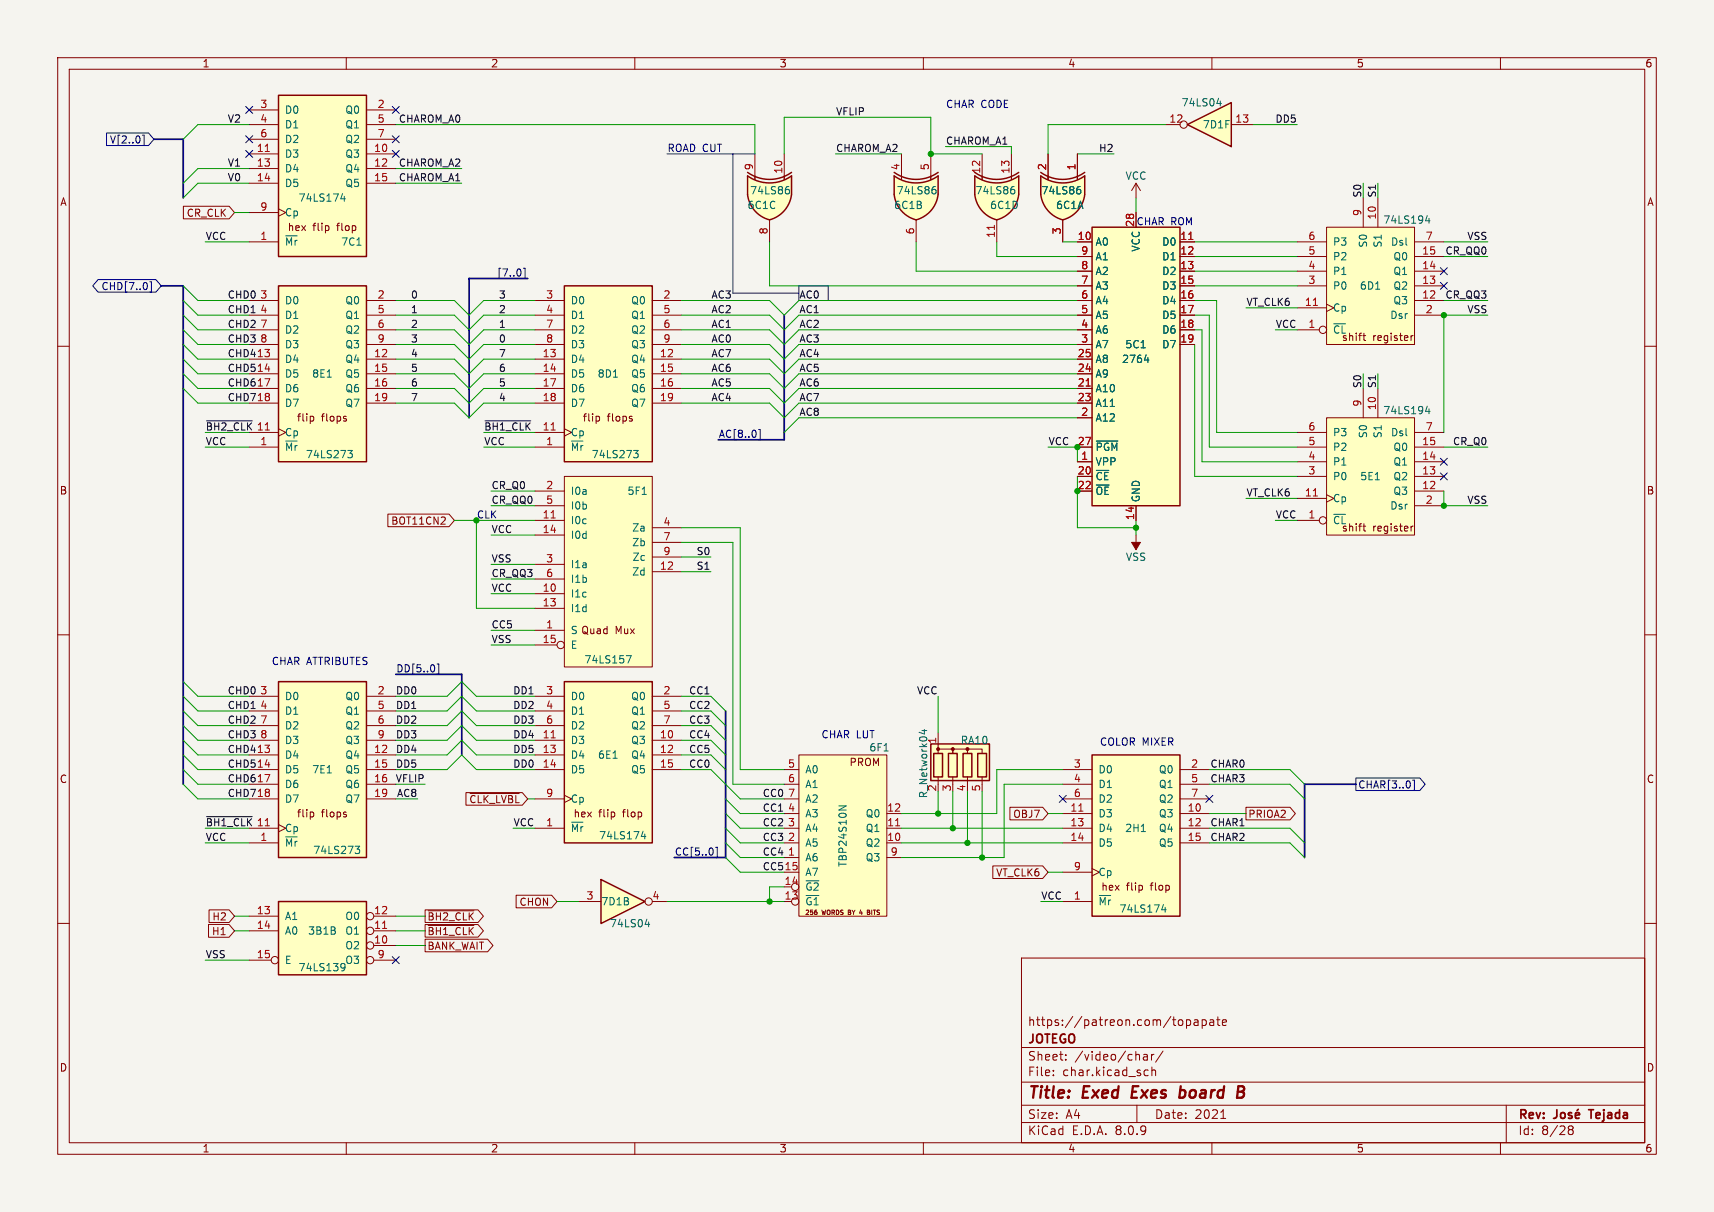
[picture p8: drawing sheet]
<svg xmlns="http://www.w3.org/2000/svg" width="297mm" height="210mm" viewBox="0 0 297 210" stroke-linecap="round" stroke-linejoin="round" font-family="sans-serif">
<defs><g id="words">
<g font-size="2.8" fill="#840000">
<text x="178" y="190.9">Title:</text>
<text x="187.7" y="190.9">Exed</text>
<text x="196.9" y="190.9">Exes</text>
<text x="206" y="190.9">board</text>
</g>
<g font-size="2.1" fill="#840000">
<text x="178" y="178">https://patreon.com/topapate</text>
<text x="178" y="184">Sheet:</text>
<text x="178" y="181.2">JOTEGO</text>
<text x="186.2" y="184">/video/char/</text>
<text x="178" y="186.7">File:</text>
<text x="184.1" y="186.7">char.kicad_sch</text>
<text x="178" y="196.9">KiCad</text>
<text x="178" y="194.1">Size:</text>
<text x="184.7" y="194.1">A4</text>
<text x="185.7" y="196.9">E.D.A.</text>
<text x="193.3" y="196.9">8.0.9</text>
<text x="200" y="194.1">Date:</text>
<text x="207" y="194.1">2021</text>
<text x="263" y="194.3">Rev:</text>
<text x="263" y="196.9">Id:</text>
<text x="267.1" y="196.9">8/28</text>
<text x="276.1" y="194.3">Tejada</text>
</g>
<g font-size="1.8" fill="#840000">
<text x="35" y="11.9">1</text>
<text x="85" y="11.9">2</text>
<text x="135" y="11.9">3</text>
<text x="185" y="11.9">4</text>
<text x="235" y="11.9">5</text>
<text x="285" y="11.9">6</text>
<text x="10.3" y="35.9">A</text>
<text x="285.3" y="35.9">A</text>
<text x="54.2" y="40.2">flip</text>
<text x="58.5" y="40.2">flop</text>
<text x="237.8" y="59.3">register</text>
<text x="51.4" y="73.3">flip</text>
<text x="55.7" y="73.3">flops</text>
<text x="100.9" y="73.3">flip</text>
<text x="105.2" y="73.3">flops</text>
<text x="10.3" y="85.9">B</text>
<text x="285.3" y="85.9">B</text>
<text x="237.8" y="92.3">register</text>
<text x="106.6" y="110.1">Mux</text>
<text x="10.3" y="135.9">C</text>
<text x="147.1" y="133">PROM</text>
<text x="285.3" y="135.9">C</text>
<text x="51.4" y="141.8">flip</text>
<text x="55.7" y="141.8">flops</text>
<text x="103.7" y="141.8">flip</text>
<text x="108.1" y="141.8">flop</text>
<text x="195.2" y="154.5">flip</text>
<text x="199.5" y="154.5">flop</text>
<text x="36.6" y="162.2">H1</text>
<text x="10.3" y="185.9">D</text>
<text x="285.3" y="185.9">D</text>
<text x="35" y="199.9">1</text>
<text x="85" y="199.9">2</text>
<text x="135" y="199.9">3</text>
<text x="185" y="199.9">4</text>
<text x="235" y="199.9">5</text>
<text x="285" y="199.9">6</text>
</g>
<g font-size="1.8" fill="#0f0f0f">
<text x="39.4" y="21.3">V2</text>
<text x="39.4" y="28.9">V1</text>
<text x="39.4" y="31.5">V0</text>
<text x="44.4" y="62">13</text>
<text x="44.4" y="64.5">14</text>
<text x="44.4" y="67.1">17</text>
<text x="44.4" y="130.6">13</text>
<text x="44.4" y="133.1">14</text>
<text x="44.4" y="135.6">17</text>
<text x="135.8" y="150.9">15</text>
</g>
<g font-size="1.8" fill="#a90000">
<text x="45" y="18.8">3</text>
<text x="45" y="21.3">4</text>
<text x="45" y="23.9">6</text>
<text x="65.3" y="18.8">2</text>
<text x="65.3" y="21.3">5</text>
<text x="65.3" y="23.9">7</text>
<text x="202.5" y="21.3">12</text>
<text x="214" y="21.3">13</text>
<text x="44.4" y="26.4">11</text>
<text x="44.4" y="29">13</text>
<text x="64.7" y="26.4">10</text>
<text x="64.7" y="29">12</text>
<text x="130.6" y="29.6" transform="rotate(-90 130.6 29.6)">9</text>
<text x="156" y="29.6" transform="rotate(-90 156 29.6)">4</text>
<text x="161" y="29.6" transform="rotate(-90 161 29.6)">5</text>
<text x="181.4" y="29.6" transform="rotate(-90 181.4 29.6)">2</text>
<text x="186.4" y="29.6" transform="rotate(-90 186.4 29.6)">1</text>
<text x="44.4" y="31.5">14</text>
<text x="64.7" y="31.5">15</text>
<text x="135.6" y="30.2" transform="rotate(-90 135.6 30.2)">10</text>
<text x="169.9" y="30.2" transform="rotate(-90 169.9 30.2)">12</text>
<text x="175" y="30.2" transform="rotate(-90 175 30.2)">13</text>
<text x="45" y="41.7">1</text>
<text x="45" y="36.6">9</text>
<text x="133.1" y="40.7" transform="rotate(-90 133.1 40.7)">8</text>
<text x="158.5" y="40.7" transform="rotate(-90 158.5 40.7)">6</text>
<text x="172.5" y="41.3" transform="rotate(-90 172.5 41.3)">11</text>
<text x="183.9" y="40.7" transform="rotate(-90 183.9 40.7)">3</text>
<text x="186.6" y="41.7">10</text>
<text x="196.6" y="39.4" transform="rotate(-90 196.6 39.4)">28</text>
<text x="204.4" y="41.7">11</text>
<text x="226.6" y="41.7">6</text>
<text x="236" y="37.5" transform="rotate(-90 236 37.5)">9</text>
<text x="238.5" y="38.1" transform="rotate(-90 238.5 38.1)">10</text>
<text x="246.9" y="41.7">7</text>
<text x="187.3" y="46.7">8</text>
<text x="187.3" y="44.2">9</text>
<text x="204.4" y="44.2">12</text>
<text x="204.4" y="46.7">13</text>
<text x="226.6" y="46.7">4</text>
<text x="226.6" y="44.2">5</text>
<text x="246.3" y="46.7">14</text>
<text x="246.3" y="44.2">15</text>
<text x="45" y="51.8">3</text>
<text x="65.3" y="51.8">2</text>
<text x="94.5" y="51.8">3</text>
<text x="114.9" y="51.8">2</text>
<text x="187.3" y="51.8">6</text>
<text x="187.3" y="49.3">7</text>
<text x="204.4" y="49.3">15</text>
<text x="204.4" y="51.8">16</text>
<text x="226" y="53.1">11</text>
<text x="226.6" y="49.3">3</text>
<text x="246.3" y="51.8">12</text>
<text x="246.3" y="49.3">13</text>
<text x="45" y="54.4">4</text>
<text x="45" y="56.9">7</text>
<text x="45" y="59.4">8</text>
<text x="65.3" y="54.4">5</text>
<text x="65.3" y="56.9">6</text>
<text x="65.3" y="59.4">9</text>
<text x="94.5" y="54.4">4</text>
<text x="94.5" y="56.9">7</text>
<text x="94.5" y="59.4">8</text>
<text x="114.9" y="54.4">5</text>
<text x="114.9" y="56.9">6</text>
<text x="114.9" y="59.4">9</text>
<text x="187.3" y="59.4">3</text>
<text x="187.3" y="56.9">4</text>
<text x="187.3" y="54.4">5</text>
<text x="204.4" y="54.4">17</text>
<text x="204.4" y="56.9">18</text>
<text x="204.4" y="59.4">19</text>
<text x="226.6" y="56.9">1</text>
<text x="246.9" y="54.4">2</text>
<text x="64.7" y="62">12</text>
<text x="64.7" y="64.5">15</text>
<text x="93.9" y="62">13</text>
<text x="93.9" y="64.5">14</text>
<text x="114.3" y="62">12</text>
<text x="114.3" y="64.5">15</text>
<text x="186.6" y="64.5">24</text>
<text x="186.6" y="62">25</text>
<text x="44.4" y="69.6">18</text>
<text x="64.7" y="67.1">16</text>
<text x="64.7" y="69.6">19</text>
<text x="93.9" y="67.1">17</text>
<text x="93.9" y="69.6">18</text>
<text x="114.3" y="67.1">16</text>
<text x="114.3" y="69.6">19</text>
<text x="186.6" y="67.1">21</text>
<text x="186.6" y="69.6">23</text>
<text x="236" y="70.6" transform="rotate(-90 236 70.6)">9</text>
<text x="238.5" y="71.2" transform="rotate(-90 238.5 71.2)">10</text>
<text x="44.4" y="74.7">11</text>
<text x="45" y="77.2">1</text>
<text x="94.5" y="77.2">1</text>
<text x="186.6" y="77.2">27</text>
<text x="187.3" y="72.1">2</text>
<text x="226.6" y="77.2">5</text>
<text x="226.6" y="74.7">6</text>
<text x="246.3" y="77.2">15</text>
<text x="246.9" y="74.7">7</text>
<text x="186.6" y="82.3">20</text>
<text x="187.3" y="79.8">1</text>
<text x="226.6" y="82.3">3</text>
<text x="226.6" y="79.8">4</text>
<text x="246.3" y="82.3">13</text>
<text x="246.3" y="79.8">14</text>
<text x="93.9" y="89.9">11</text>
<text x="94.5" y="84.8">2</text>
<text x="94.5" y="87.4">5</text>
<text x="186.6" y="84.8">22</text>
<text x="226" y="86.1">11</text>
<text x="226.6" y="89.9">1</text>
<text x="246.3" y="84.8">12</text>
<text x="246.9" y="87.4">2</text>
<text x="93.9" y="92.5">14</text>
<text x="114.9" y="91.2">4</text>
<text x="114.9" y="93.7">7</text>
<text x="196.6" y="90.2" transform="rotate(-90 196.6 90.2)">14</text>
<text x="94.5" y="97.5">3</text>
<text x="94.5" y="100.1">6</text>
<text x="114.3" y="98.8">12</text>
<text x="114.9" y="96.3">9</text>
<text x="93.9" y="102.6">10</text>
<text x="93.9" y="105.2">13</text>
<text x="93.9" y="111.5">15</text>
<text x="94.5" y="109">1</text>
<text x="45" y="120.4">3</text>
<text x="45" y="122.9">4</text>
<text x="45" y="125.5">7</text>
<text x="65.3" y="120.4">2</text>
<text x="65.3" y="122.9">5</text>
<text x="65.3" y="125.5">6</text>
<text x="94.5" y="120.4">3</text>
<text x="94.5" y="122.9">4</text>
<text x="94.5" y="125.5">6</text>
<text x="114.9" y="120.4">2</text>
<text x="114.9" y="122.9">5</text>
<text x="114.9" y="125.5">7</text>
<text x="45" y="128">8</text>
<text x="64.7" y="130.6">12</text>
<text x="65.3" y="128">9</text>
<text x="93.9" y="128">11</text>
<text x="93.9" y="130.6">13</text>
<text x="114.3" y="128">10</text>
<text x="114.3" y="130.6">12</text>
<text x="64.7" y="133.1">15</text>
<text x="64.7" y="135.6">16</text>
<text x="93.9" y="133.1">14</text>
<text x="114.3" y="133.1">15</text>
<text x="136.5" y="133.1">5</text>
<text x="136.5" y="135.6">6</text>
<text x="164.8" y="137.2" transform="rotate(-90 164.8 137.2)">3</text>
<text x="167.4" y="137.2" transform="rotate(-90 167.4 137.2)">4</text>
<text x="169.9" y="137.2" transform="rotate(-90 169.9 137.2)">5</text>
<text x="186" y="133.1">3</text>
<text x="186" y="135.6">4</text>
<text x="206.3" y="133.1">2</text>
<text x="206.3" y="135.6">5</text>
<text x="44.4" y="143.3">11</text>
<text x="44.4" y="138.2">18</text>
<text x="64.7" y="138.2">19</text>
<text x="94.5" y="143.3">1</text>
<text x="94.5" y="138.2">9</text>
<text x="136.5" y="143.3">3</text>
<text x="136.5" y="140.7">4</text>
<text x="136.5" y="138.2">7</text>
<text x="153.6" y="143.3">11</text>
<text x="153.6" y="140.7">12</text>
<text x="185.4" y="140.7">11</text>
<text x="185.4" y="143.3">13</text>
<text x="186" y="138.2">6</text>
<text x="205.7" y="140.7">10</text>
<text x="205.7" y="143.3">12</text>
<text x="206.3" y="138.2">7</text>
<text x="45" y="145.8">1</text>
<text x="136.5" y="148.3">1</text>
<text x="136.5" y="145.8">2</text>
<text x="153.6" y="145.8">10</text>
<text x="154.2" y="148.3">9</text>
<text x="185.4" y="145.8">14</text>
<text x="205.7" y="145.8">15</text>
<text x="101.5" y="156">3</text>
<text x="113" y="156">4</text>
<text x="135.8" y="156">13</text>
<text x="135.8" y="153.4">14</text>
<text x="186" y="156">1</text>
<text x="186" y="150.9">9</text>
<text x="44.4" y="158.5">13</text>
<text x="44.4" y="161">14</text>
<text x="64.7" y="161">11</text>
<text x="64.7" y="158.5">12</text>
<text x="44.4" y="166.1">15</text>
<text x="64.7" y="163.6">10</text>
<text x="65.3" y="166.1">9</text>
</g>
<g font-size="1.8" fill="#006464">
<text x="49.3" y="19.9">D0</text>
<text x="49.3" y="22.5">D1</text>
<text x="59.7" y="19.9">Q0</text>
<text x="59.7" y="22.5">Q1</text>
<text x="204.6" y="18.6">74LS04</text>
<text x="208.3" y="22.5">7D1F</text>
<text x="49.3" y="27.5">D3</text>
<text x="49.3" y="25">D2</text>
<text x="59.7" y="27.5">Q3</text>
<text x="59.7" y="25">Q2</text>
<text x="49.3" y="30.1">D4</text>
<text x="49.3" y="32.6">D5</text>
<text x="51.6" y="35.2">74LS174</text>
<text x="59.7" y="30.1">Q4</text>
<text x="59.7" y="32.6">Q5</text>
<text x="129.9" y="33.9">74LS86</text>
<text x="155.3" y="33.9">74LS86</text>
<text x="168.9" y="33.9">74LS86</text>
<text x="180.3" y="33.9">74LS86</text>
<text x="194.9" y="31.3">VCC</text>
<text x="49.3" y="37.7">Cp</text>
<text x="49.8" y="40.2">hex</text>
<text x="129.4" y="36.4">6C1C</text>
<text x="154.8" y="36.4">6C1B</text>
<text x="171.5" y="36.4">6C1D</text>
<text x="182.9" y="36.4">6C1A</text>
<text x="239.6" y="39">74LS194</text>
<text x="49.3" y="42.8">~{Mr}</text>
<text x="59" y="42.8">7C1</text>
<text x="189.7" y="42.8">A0</text>
<text x="189.7" y="47.9">A2</text>
<text x="189.7" y="45.3">A1</text>
<text x="197.7" y="43.7" transform="rotate(-90 197.7 43.7)">VCC</text>
<text x="201.3" y="42.8">D0</text>
<text x="201.3" y="45.3">D1</text>
<text x="201.3" y="47.9">D2</text>
<text x="230.9" y="47.9">P1</text>
<text x="230.9" y="45.3">P2</text>
<text x="230.9" y="42.8">P3</text>
<text x="237.1" y="43" transform="rotate(-90 237.1 43)">S0</text>
<text x="239.6" y="43" transform="rotate(-90 239.6 43)">S1</text>
<text x="240.9" y="42.8">Dsl</text>
<text x="241.4" y="47.9">Q1</text>
<text x="241.4" y="45.3">Q0</text>
<text x="49.3" y="52.9">D0</text>
<text x="59.7" y="52.9">Q0</text>
<text x="98.8" y="52.9">D0</text>
<text x="109.3" y="52.9">Q0</text>
<text x="189.7" y="52.9">A4</text>
<text x="189.7" y="50.4">A3</text>
<text x="201.3" y="50.4">D3</text>
<text x="201.3" y="52.9">D4</text>
<text x="230.9" y="50.4">P0</text>
<text x="235.5" y="50.4">6D1</text>
<text x="241.4" y="52.9">Q3</text>
<text x="241.4" y="50.4">Q2</text>
<text x="49.3" y="55.5">D1</text>
<text x="49.3" y="58">D2</text>
<text x="59.7" y="55.5">Q1</text>
<text x="59.7" y="58">Q2</text>
<text x="98.8" y="55.5">D1</text>
<text x="98.8" y="58">D2</text>
<text x="109.3" y="55.5">Q1</text>
<text x="109.3" y="58">Q2</text>
<text x="189.7" y="58">A6</text>
<text x="189.7" y="55.5">A5</text>
<text x="201.3" y="55.5">D5</text>
<text x="201.3" y="58">D6</text>
<text x="230.9" y="58">~{CL}</text>
<text x="230.9" y="54.2">Cp</text>
<text x="232.4" y="59.3">shift</text>
<text x="240.8" y="55.5">Dsr</text>
<text x="49.3" y="63.1">D4</text>
<text x="49.3" y="65.6">D5</text>
<text x="49.3" y="60.6">D3</text>
<text x="54" y="65.6">8E1</text>
<text x="59.7" y="63.1">Q4</text>
<text x="59.7" y="65.6">Q5</text>
<text x="59.7" y="60.6">Q3</text>
<text x="98.8" y="63.1">D4</text>
<text x="98.8" y="65.6">D5</text>
<text x="98.8" y="60.6">D3</text>
<text x="103.5" y="65.6">8D1</text>
<text x="109.3" y="63.1">Q4</text>
<text x="109.3" y="65.6">Q5</text>
<text x="109.3" y="60.6">Q3</text>
<text x="189.7" y="65.6">A9</text>
<text x="189.7" y="63.1">A8</text>
<text x="189.7" y="60.6">A7</text>
<text x="194.3" y="63.1">2764</text>
<text x="194.9" y="60.6">5C1</text>
<text x="201.3" y="60.6">D7</text>
<text x="49.3" y="68.2">D6</text>
<text x="49.3" y="70.7">D7</text>
<text x="59.7" y="68.2">Q6</text>
<text x="59.7" y="70.7">Q7</text>
<text x="98.8" y="68.2">D6</text>
<text x="98.8" y="70.7">D7</text>
<text x="109.3" y="68.2">Q6</text>
<text x="109.3" y="70.7">Q7</text>
<text x="189.7" y="68.2">A10</text>
<text x="189.7" y="70.7">A11</text>
<text x="239.6" y="72">74LS194</text>
<text x="49.3" y="75.8">Cp</text>
<text x="98.8" y="75.8">Cp</text>
<text x="189.7" y="73.3">A12</text>
<text x="230.9" y="75.8">P3</text>
<text x="237.1" y="76" transform="rotate(-90 237.1 76)">S0</text>
<text x="239.6" y="76" transform="rotate(-90 239.6 76)">S1</text>
<text x="240.9" y="75.8">Dsl</text>
<text x="49.3" y="78.3">~{Mr}</text>
<text x="52.9" y="79.6">74LS273</text>
<text x="98.8" y="78.3">~{Mr}</text>
<text x="102.4" y="79.6">74LS273</text>
<text x="189.7" y="80.9">VPP</text>
<text x="189.7" y="83.4">~{CE}</text>
<text x="189.7" y="78.3">~{PGM}</text>
<text x="230.9" y="83.4">P0</text>
<text x="230.9" y="80.9">P1</text>
<text x="230.9" y="78.3">P2</text>
<text x="235.6" y="83.4">5E1</text>
<text x="241.4" y="83.4">Q2</text>
<text x="241.4" y="80.9">Q1</text>
<text x="241.4" y="78.3">Q0</text>
<text x="98.8" y="86">I0a</text>
<text x="98.8" y="88.5">I0b</text>
<text x="108.6" y="86">5F1</text>
<text x="189.7" y="86">~{OE}</text>
<text x="197.7" y="87.1" transform="rotate(-90 197.7 87.1)">GND</text>
<text x="230.9" y="87.2">Cp</text>
<text x="240.8" y="88.5">Dsr</text>
<text x="241.4" y="86">Q3</text>
<text x="98.8" y="91">I0c</text>
<text x="98.8" y="93.6">I0d</text>
<text x="109.5" y="92.3">Za</text>
<text x="109.5" y="94.8">Zb</text>
<text x="230.9" y="91">~{CL}</text>
<text x="232.4" y="92.3">shift</text>
<text x="98.8" y="98.7">I1a</text>
<text x="98.8" y="101.2">I1b</text>
<text x="109.5" y="99.9">Zd</text>
<text x="109.5" y="97.4">Zc</text>
<text x="195" y="97.4">VSS</text>
<text x="98.8" y="103.7">I1c</text>
<text x="98.8" y="106.3">I1d</text>
<text x="98.8" y="110.1">S Quad</text>
<text x="98.8" y="112.6">E</text>
<text x="101.2" y="115.2">74LS157</text>
<text x="49.3" y="121.5">D0</text>
<text x="49.3" y="124.1">D1</text>
<text x="59.7" y="121.5">Q0</text>
<text x="59.7" y="124.1">Q1</text>
<text x="98.8" y="121.5">D0</text>
<text x="98.8" y="124.1">D1</text>
<text x="109.3" y="121.5">Q0</text>
<text x="109.3" y="124.1">Q1</text>
<text x="49.3" y="131.7">D4</text>
<text x="49.3" y="126.6">D2</text>
<text x="49.3" y="129.1">D3</text>
<text x="59.7" y="131.7">Q4</text>
<text x="59.7" y="126.6">Q2</text>
<text x="59.7" y="129.1">Q3</text>
<text x="98.8" y="129.1">D3</text>
<text x="98.8" y="131.7">D4</text>
<text x="98.8" y="126.6">D2</text>
<text x="103.5" y="131.7">6E1</text>
<text x="109.3" y="129.1">Q3</text>
<text x="109.3" y="131.7">Q4</text>
<text x="109.3" y="126.6">Q2</text>
<text x="150.5" y="130.4">6F1</text>
<text x="162.3" y="129" transform="rotate(-90 162.3 129)">1</text>
<text x="166.4" y="129.1">RA10</text>
<text x="49.3" y="134.2">D5</text>
<text x="49.3" y="136.8">D6</text>
<text x="54" y="134.2">7E1</text>
<text x="59.7" y="134.2">Q5</text>
<text x="59.7" y="136.8">Q6</text>
<text x="98.8" y="134.2">D5</text>
<text x="109.3" y="134.2">Q5</text>
<text x="139.4" y="134.2">A0</text>
<text x="139.4" y="136.8">A1</text>
<text x="162.3" y="137.2" transform="rotate(-90 162.3 137.2)">2</text>
<text x="190.2" y="134.2">D0</text>
<text x="190.2" y="136.8">D1</text>
<text x="200.7" y="134.2">Q0</text>
<text x="200.7" y="136.8">Q1</text>
<text x="49.3" y="139.3">D7</text>
<text x="59.7" y="139.3">Q7</text>
<text x="98.8" y="139.3">Cp</text>
<text x="99.3" y="141.8">hex</text>
<text x="139.4" y="141.8">A3</text>
<text x="139.4" y="139.3">A2</text>
<text x="149.9" y="141.8">Q0</text>
<text x="160.9" y="138.4" transform="rotate(-90 160.9 138.4)">R_Network04</text>
<text x="190.2" y="141.8">D3</text>
<text x="190.2" y="139.3">D2</text>
<text x="200.7" y="141.8">Q3</text>
<text x="200.7" y="139.3">Q2</text>
<text x="49.3" y="146.9">~{Mr}</text>
<text x="49.3" y="144.4">Cp</text>
<text x="54.2" y="148.2">74LS273</text>
<text x="98.8" y="144.4">~{Mr}</text>
<text x="103.7" y="145.6">74LS174</text>
<text x="139.4" y="149.5">A6</text>
<text x="139.4" y="146.9">A5</text>
<text x="139.4" y="144.4">A4</text>
<text x="149.9" y="146.9">Q2</text>
<text x="149.9" y="144.4">Q1</text>
<text x="149.9" y="149.5">Q3</text>
<text x="190.2" y="144.4">D4</text>
<text x="190.2" y="146.9">D5</text>
<text x="194.9" y="144.4">2H1</text>
<text x="200.7" y="144.4">Q4</text>
<text x="200.7" y="146.9">Q5</text>
<text x="139.4" y="154.5">~{G2}</text>
<text x="139.4" y="152">A7</text>
<text x="146.9" y="150.3" transform="rotate(-90 146.9 150.3)">TBP24S10N</text>
<text x="190.2" y="152">Cp</text>
<text x="190.7" y="154.5">hex</text>
<text x="49.3" y="159.6">A1</text>
<text x="59.7" y="159.6">O0</text>
<text x="104.1" y="157.1">7D1B</text>
<text x="105.6" y="160.9">74LS04</text>
<text x="139.4" y="157.1">~{G1}</text>
<text x="190.2" y="157.1">~{Mr}</text>
<text x="193.9" y="158.3">74LS174</text>
<text x="49.3" y="162.2">A0</text>
<text x="49.3" y="167.2">E</text>
<text x="53.3" y="162.2">3B1B</text>
<text x="59.7" y="164.7">O2</text>
<text x="59.7" y="162.2">O1</text>
<text x="59.7" y="167.2">O3</text>
<text x="51.6" y="168.5">74LS139</text>
</g>
<g font-size="1.8" fill="#0000c2">
<text x="163.8" y="18.8">CHAR CODE</text>
<text x="115.6" y="26.4">ROAD CUT</text>
<text x="47" y="115.3">CHAR ATTRIBUTES</text>
<text x="142.2" y="128">CHAR LUT</text>
<text x="190.5" y="129.3">COLOR MIXER</text>
</g>
<g font-size="1.7" fill="#0f0f0f">
<text x="69" y="21.3">CHAROM_A0</text>
<text x="144.8" y="20.1">VFLIP</text>
<text x="220.9" y="21.3">DD5</text>
<text x="69" y="29">CHAROM_A2</text>
<text x="144.8" y="26.4">CHAROM_A2</text>
<text x="163.8" y="25.1">CHAROM_A1</text>
<text x="190.3" y="26.4">H2</text>
<text x="69" y="31.5">CHAROM_A1</text>
<text x="238.5" y="34.3" transform="rotate(-90 238.5 34.3)">S1</text>
<text x="35.6" y="41.7">VCC</text>
<text x="254.2" y="41.7">VSS</text>
<text x="250.4" y="44.2">CR_QQ0</text>
<text x="39.4" y="51.8">CHD0</text>
<text x="71.1" y="51.8">0</text>
<text x="86.4" y="51.8">3</text>
<text x="123.2" y="51.8">AC3</text>
<text x="138.4" y="51.8">AC0</text>
<text x="215.9" y="53.1">VT_CLK6</text>
<text x="250.4" y="51.8">CR_QQ3</text>
<text x="39.4" y="56.9">CHD2</text>
<text x="39.4" y="54.4">CHD1</text>
<text x="39.4" y="59.4">CHD3</text>
<text x="71.1" y="54.4">1</text>
<text x="71.1" y="56.9">2</text>
<text x="71.1" y="59.4">3</text>
<text x="86.4" y="54.4">2</text>
<text x="86.4" y="56.9">1</text>
<text x="86.4" y="59.4">0</text>
<text x="123.2" y="59.4">AC0</text>
<text x="123.2" y="54.4">AC2</text>
<text x="123.2" y="56.9">AC1</text>
<text x="138.4" y="54.4">AC1</text>
<text x="138.4" y="59.4">AC3</text>
<text x="138.4" y="56.9">AC2</text>
<text x="221" y="56.9">VCC</text>
<text x="254.2" y="54.4">VSS</text>
<text x="39.4" y="64.5">CHD5</text>
<text x="39.4" y="62">CHD4</text>
<text x="71.1" y="64.5">5</text>
<text x="71.1" y="62">4</text>
<text x="86.4" y="62">7</text>
<text x="86.4" y="64.5">6</text>
<text x="123.2" y="64.5">AC6</text>
<text x="123.2" y="62">AC7</text>
<text x="138.4" y="64.5">AC5</text>
<text x="138.4" y="62">AC4</text>
<text x="39.4" y="69.6">CHD7</text>
<text x="39.4" y="67.1">CHD6</text>
<text x="71.1" y="69.6">7</text>
<text x="71.1" y="67.1">6</text>
<text x="86.4" y="67.1">5</text>
<text x="86.4" y="69.6">4</text>
<text x="123.2" y="67.1">AC5</text>
<text x="123.2" y="69.6">AC4</text>
<text x="138.4" y="67.1">AC6</text>
<text x="138.4" y="69.6">AC7</text>
<text x="238.5" y="67.3" transform="rotate(-90 238.5 67.3)">S1</text>
<text x="35.6" y="77.2">VCC</text>
<text x="35.6" y="74.7">~{BH2_CLK}</text>
<text x="83.8" y="74.7">~{BH1_CLK}11</text>
<text x="83.8" y="77.2">VCC</text>
<text x="138.4" y="72.1">AC8</text>
<text x="181.6" y="77.2">VCC</text>
<text x="251.7" y="77.2">CR_Q0</text>
<text x="85.1" y="84.8">CR_Q0</text>
<text x="85.1" y="87.4">CR_QQ0</text>
<text x="215.9" y="86.1">VT_CLK6</text>
<text x="221" y="89.9">VCC</text>
<text x="254.2" y="87.4">VSS</text>
<text x="85.1" y="92.5">VCC</text>
<text x="85.1" y="97.5">VSS</text>
<text x="85.1" y="100.1">CR_QQ3</text>
<text x="120.6" y="98.8">S1</text>
<text x="120.6" y="96.3">S0</text>
<text x="85.1" y="102.6">VCC</text>
<text x="85.1" y="109">CC5</text>
<text x="85.1" y="111.5">VSS</text>
<text x="39.4" y="122.9">CHD1</text>
<text x="39.4" y="120.4">CHD0</text>
<text x="39.4" y="125.5">CHD2</text>
<text x="68.5" y="120.4">DD0</text>
<text x="68.5" y="122.9">DD1</text>
<text x="68.5" y="125.5">DD2</text>
<text x="88.8" y="120.4">DD1</text>
<text x="88.8" y="122.9">DD2</text>
<text x="88.8" y="125.5">DD3</text>
<text x="119.3" y="122.9">CC2</text>
<text x="119.3" y="125.5">CC3</text>
<text x="119.3" y="120.4">CC1</text>
<text x="158.8" y="120.4">VCC</text>
<text x="39.4" y="128">CHD3</text>
<text x="39.4" y="130.6">CHD4</text>
<text x="68.5" y="128">DD3</text>
<text x="68.5" y="130.6">DD4</text>
<text x="88.8" y="130.6">DD5</text>
<text x="88.8" y="128">DD4</text>
<text x="119.3" y="128">CC4</text>
<text x="119.3" y="130.6">CC5</text>
<text x="39.4" y="133.1">CHD5</text>
<text x="39.4" y="135.6">CHD6</text>
<text x="68.5" y="135.6">VFLIP</text>
<text x="68.5" y="133.1">DD5</text>
<text x="88.8" y="133.1">DD0</text>
<text x="119.3" y="133.1">CC0</text>
<text x="209.6" y="135.6">CHAR3</text>
<text x="209.6" y="133.1">CHAR0</text>
<text x="35.6" y="143.3">~{BH1_CLK}</text>
<text x="39.4" y="138.2">CHD7</text>
<text x="68.7" y="138.2">AC8</text>
<text x="88.9" y="143.3">VCC</text>
<text x="132.1" y="140.7">CC1</text>
<text x="132.1" y="138.2">CC0</text>
<text x="132.1" y="143.3">CC2</text>
<text x="209.6" y="143.3">CHAR1</text>
<text x="35.6" y="145.8">VCC</text>
<text x="132.1" y="148.3">CC4</text>
<text x="132.1" y="145.8">CC3</text>
<text x="209.6" y="145.8">CHAR2</text>
<text x="132.1" y="150.9">CC5</text>
<text x="180.3" y="156">VCC</text>
<text x="35.6" y="166.1">VSS</text>
</g>
<g font-size="1.7" fill="#000084">
<text x="18.9" y="25.1">V[2..0]</text>
<text x="17.5" y="50.5">CHD[7..0]</text>
<text x="86" y="48">[7..0]</text>
<text x="124.5" y="75.9">AC[8..0]</text>
<text x="68.6" y="116.6">DD[5..0]</text>
<text x="235.3" y="136.8">CHAR[3..0]</text>
<text x="116.8" y="148.3">CC[5..0]</text>
</g>
<g font-size="1.7" fill="#009600">
<text x="236" y="34.3" transform="rotate(-90 236 34.3)">S0</text>
<text x="236" y="67.3" transform="rotate(-90 236 67.3)">S0</text>
</g>
<g font-size="1.7" fill="#840000">
<text x="32.3" y="37.8">CR_CLK</text>
<text x="67.7" y="91.1">BOT11CN2</text>
<text x="81.2" y="139.4">~{CLK_LVBL}</text>
<text x="175.5" y="141.9">OBJ7</text>
<text x="216.2" y="141.9">PRIOA2</text>
<text x="172.5" y="152.1">VT_CLK6</text>
<text x="36.7" y="159.7">H2</text>
<text x="74" y="159.7">~{BH2_CLK}</text>
<text x="89.9" y="157.1">CHON</text>
<text x="74" y="164.8">BANK_WAIT</text>
<text x="74" y="162.2">~{BH1_CLK}</text>
</g>
<g font-size="1.7" fill="#0000c2">
<text x="196.8" y="39.1">CHAR ROM</text>
<text x="82.5" y="89.9">CLK</text>
</g>
<g font-size="1.1" fill="#840000">
<text x="139.5" y="158.6">256</text>
<text x="142.4" y="158.6">WORDS BY 4</text>
<text x="150.6" y="158.6">BITS</text>
</g>
</g></defs>
<path d="M0 0h297v210h-297z" fill="#f5f4ef" stroke="#f5f4ef" stroke-width=".17"/>
<g fill="none" stroke="#840000" stroke-width=".17">
<path d="M10 10h277v190h-277zM12 12h273v186h-273zM60 10v2M110 10v2M160 10v2M210 10v2M260 10v2M10 60h2M285 60h2M10 110h2M285 110h2M10 160h2"/>
<path d="M177 166h108v32h-108zM205.6 176.7v1.5M205.6 176.8l.4-.1 .3 .3v.4l-.1 .2h-.6M207 176.8h.5l.1 .9M207.6 177.1h-.5a.29 .29 0 0 0-.2 .3 .29 .29 0 0 0 .2 .3l.5-.1M208.3 176.8l.4-.1 .3 .3v.4l-.1 .2h-.6M208.3 176.7v1.5M209.7 176.8h.5l.1 .9M210.3 177.1h-.5a.29 .29 0 0 0-.2 .3 .29 .29 0 0 0 .2 .3l.5-.1M210.8 176.7h.6M211 176.2v1.3l.4 .2M211.8 177.2l.7-.1v-.3l-.5-.1-.2 .2 .1 .7h.6"/>
<path d="M285 160h2M60 198v2M110 198v2M160 198v2M177 194.5h108M177 191.5h108M177 187.5h108M177 181.5h108M182.5 186.3v.1M182.5 185.5v.1M184.7 183.6v.1M184.7 182.8v.1"/>
<path d="M197 191.5v3M198.2 182.8h.5l.1 .9M198.5 185.4l.5 .1M198.8 183.1h-.5a.29 .29 0 0 0-.2 .3 .29 .29 0 0 0 .2 .3l.5-.1M199 186.3l-.5 .1M199.5 182.7v1M199.6 185.5l.2-.1 .4 .1v.9M199.6 184.9v1.5M200 182.7l-.3 .1-.2 .2M201.5 182.1l-1.3 2M210 198v2M211.5 193.8h.9"/>
<path d="M260 198v2M261 191.5v6.5M271.7 195.5l.3 .2M271.7 195.4l.3-.3 .5 .1 .1 .3-.3 .2M272 195.7h.3M272 195.7l-.3 .3M272.3 195.7l.3 .3-.1 .5-.5 .1-.3-.3"/>
</g>
<path d="M269.8 192.3v1.1a.48 .48 0 0 1-.6 .4M270.6 192.9l.3-.1 .3 .3v.4l-.3 .3-.3-.1-.2-.2v-.4zM272.3 192.9l-.3-.1-.2 .2v.2l.5 .2v.3h-.5M273 193.3l.7-.2-.1-.2-.4-.1-.2 .2 .1 .7h.5M273.5 192.2l-.2 .2M275.3 192.3h.8" fill="none" stroke="#840000" stroke-width=".3"/>
<path d="M196.3 188.2l-.2 2h.9M204.5 189l.2-.1 .6 .1M204.6 188.2l-.3 2M205.2 190a.66 .66 0 0 1-.8 .1M214.5 189.2h.6M214.6 188.2h.7a.49 .49 0 0 1 .3 .5 .49 .49 0 0 1-.5 .5M215.1 189.2l.3 .1a.58 .58 0 0 1-.3 .9h-.8" fill="none" stroke="#840000" stroke-width=".4"/>
<path d="M229.9 39.4h15.2v20.3h-15.2z" fill="#ffffc2"/>
<g fill="none" stroke="#840000" stroke-width=".17">
<path d="M229.9 39.4h15.2v20.3h-15.2zM236.2 34.3v5.1M238.8 34.3v5.1M224.8 57.2h3.8M224.8 53.3h5.1M224.8 49.5h5.1M224.8 47h5.1M224.8 44.5h5.1M224.8 41.9h5.1M229.9 52.7l1.2 .6-1.2 .7M236.2 58.2h.4M236.3 57.7v1.1l.3 .2"/>
<path d="M244.5 58.2v.8M244.9 58.2l-.4 .2M245.1 52.1h5.1M245.1 49.5h5.1M245.1 47h5.1M245.1 44.5h5.1M245.1 54.6h5.1M245.1 41.9h5.1"/>
<circle cx="229.2" cy="57.1" r=".63"/>
</g>
<path d="M227.6 52.9h.7" fill="none" stroke="#a90000" stroke-width=".17"/>
<path d="M247.3 37.3l-.3 1h.8M247.6 37.8v.9M238.4 50.1h.7" fill="none" stroke="#006464" stroke-width=".17"/>
<path d="M205.7 21.6l7.7-3.8v7.6z" fill="#ffffc2"/>
<path d="M205.7 21.6l7.7-3.8v7.6z" fill="none" stroke="#840000" stroke-width=".25"/>
<g fill="none" stroke="#840000" stroke-width=".17">
<path d="M201.9 21.6h2.6M213.4 21.6h3.8"/>
<circle cx="205.1" cy="21.6" r=".63"/>
</g>
<path d="M210.9 17.9h.7M211.5 17.5v.9" fill="none" stroke="#006464" stroke-width=".17"/>
<path d="M157.4 33.1l5.2 .6a5.2 5.2 0 0 1-3.9 4.4z" fill="#ffffc2" stroke="#ffffc2" stroke-width=".17"/>
<path d="M154.9 30.5v3.2M162.6 30.5v3.2" fill="none" stroke="#ffffc2" stroke-width=".17"/>
<path d="M154.9 30.5a6.6 6.6 0 0 0 7.7 0v3.2h-7.7z" fill="#ffffc2"/>
<g fill="#ffffc2" stroke="#ffffc2" stroke-width=".17">
<path d="M154.9 33.7l5.1-.6-1.3 5a5.1 5.1 0 0 1-3.8-4.4z"/>
<path d="M171.4 33.1l5.1 .6a5.2 5.2 0 0 1-3.8 4.4z"/>
</g>
<path d="M154.9 33.7a5.1 5.1 0 0 0 3.8 4.4M154.9 29.9a6.6 6.6 0 0 0 7.7 0M154.9 33.7v-3.2a6.6 6.6 0 0 0 7.7 0v3.2a5.2 5.2 0 0 1-3.9 4.4" fill="none" stroke="#840000" stroke-width=".25"/>
<path d="M156.2 26.7v4.4M158.7 38.1v3.8M161.3 26.7v4.4" fill="none" stroke="#840000" stroke-width=".17"/>
<path d="M161.7 32.8h.3l.2 .3-.1 .4-.4 .1M161.8 32.3h.3" fill="none" stroke="#006464" stroke-width=".17"/>
<path d="M168.9 30.5v3.2M176.5 30.5v3.2" fill="none" stroke="#ffffc2" stroke-width=".17"/>
<path d="M168.9 30.5a6.6 6.6 0 0 0 7.6 0v3.2h-7.6z" fill="#ffffc2"/>
<path d="M168.9 33.7l5.1-.6-1.3 5a5.1 5.1 0 0 1-3.8-4.4z" fill="#ffffc2" stroke="#ffffc2" stroke-width=".17"/>
<path d="M168.9 29.9a6.6 6.6 0 0 0 7.6 0M172.7 38.1a5.2 5.2 0 0 0 3.8-4.4v-3.2a6.6 6.6 0 0 1-7.6 0v3.2a5.1 5.1 0 0 0 3.8 4.4" fill="none" stroke="#840000" stroke-width=".25"/>
<path d="M170.2 26.7v4.4M172.7 38.1v3.8M175.3 26.7v4.4" fill="none" stroke="#840000" stroke-width=".17"/>
<path d="M172.3 39v.8" fill="none" stroke="#a90000" stroke-width=".17"/>
<path d="M175.4 32.8h.2l.3 .3-.1 .4-.4 .1M175.5 32.3h.2" fill="none" stroke="#006464" stroke-width=".17"/>
<path d="M104.1 152.4l7.7 3.8-7.7 3.8z" fill="#ffffc2"/>
<path d="M104.1 152.4l7.7 3.8-7.7 3.8z" fill="none" stroke="#840000" stroke-width=".25"/>
<g fill="none" stroke="#840000" stroke-width=".17">
<path d="M100.3 156.2h3.8M113 156.2h2.6"/>
<circle cx="112.4" cy="156.2" r=".63"/>
</g>
<path d="M112.4 159.8v.8M111.8 160.2h.8" fill="none" stroke="#006464" stroke-width=".17"/>
<path d="M132 33.1l5.2 .6a5.2 5.2 0 0 1-3.9 4.4z" fill="#ffffc2" stroke="#ffffc2" stroke-width=".17"/>
<path d="M129.5 30.5v3.2M137.2 30.5v3.2" fill="none" stroke="#ffffc2" stroke-width=".17"/>
<path d="M129.5 30.5a6.6 6.6 0 0 0 7.7 0v3.2h-7.7z" fill="#ffffc2"/>
<path d="M129.5 33.7l5.1-.6-1.3 5a5.1 5.1 0 0 1-3.8-4.4z" fill="#ffffc2" stroke="#ffffc2" stroke-width=".17"/>
<path d="M129.5 29.9a6.6 6.6 0 0 0 7.7 0M133.3 38.1a5.2 5.2 0 0 0 3.9-4.4v-3.2a6.6 6.6 0 0 1-7.7 0v3.2a5.1 5.1 0 0 0 3.8 4.4" fill="none" stroke="#840000" stroke-width=".25"/>
<path d="M130.8 26.7v4.4M133.3 38.1v3.8M135.9 26.7v4.4M196.8 92.7v2.6" fill="none" stroke="#840000" stroke-width=".17"/>
<path d="M136.3 32.8h.3l.2 .3-.1 .4-.4 .1M136.4 32.3h.3" fill="none" stroke="#006464" stroke-width=".17"/>
<path d="M196.1 94h1.5l-.8 1.3z" fill="#840000" stroke="#840000" stroke-width=".17"/>
<path d="M138.4 130.8h15.3v28h-15.3z" fill="#ffffc2"/>
<g fill="none" stroke="#840000" stroke-width=".17">
<path d="M135.9 133.4h2.5M135.9 135.9h2.5M135.9 138.4h2.5M138.4 130.8h15.3v28h-15.3zM135.9 148.6h2.5M135.9 146.1h2.5M135.9 143.5h2.5M135.9 141h2.5M135.9 151.1h2.5M153.7 148.6h2.5M153.7 146.1h2.5M153.7 143.5h2.5"/>
<path d="M153.7 141h2.5"/>
<circle cx="137.8" cy="153.7" r=".63"/>
<circle cx="137.8" cy="156.2" r=".63"/>
</g>
<path d="M155.2 143.1h.7" fill="none" stroke="#a90000" stroke-width=".17"/>
<path d="M145.4 139.6h1.2l-1.2 .8M153.2 130.1h.7" fill="none" stroke="#006464" stroke-width=".17"/>
<path d="M161.3 128.9h10.1v6.4h-10.1z" fill="#ffffc2"/>
<path d="M161.3 128.9h10.1v6.4h-10.1zM161.8 130.6h1.5v4h-1.5zM164.3 130.6h1.6v4h-1.6zM166.9 130.6h1.5v4h-1.5zM169.4 130.6h1.5v4h-1.5z" fill="none" stroke="#840000" stroke-width=".25"/>
<g fill="#840000" stroke="#840000" stroke-width=".17">
<circle cx="162.6" cy="129.8" r=".25"/>
<circle cx="165.1" cy="129.8" r=".25"/>
<circle cx="167.6" cy="129.8" r=".25"/>
</g>
<path d="M162.6 130.6v-.8h2.5v.8v-.8h2.5v.8v-.8h2.6v.8M162.6 127v2.5M162.6 134.6v1.3M165.1 134.6v1.3M167.6 134.6v1.3M170.2 134.6v1.3" fill="none" stroke="#840000" stroke-width=".17"/>
<path d="M159.8 126.6h.8M160.2 126.4v.8l-.9-.3" fill="none" stroke="#006464" stroke-width=".17"/>
<path d="M48.3 118.1h15.2v30.5h-15.2z" fill="#ffffc2"/>
<path d="M48.3 118.1h15.2v30.5h-15.2z" fill="none" stroke="#840000" stroke-width=".25"/>
<g fill="none" stroke="#840000" stroke-width=".17">
<path d="M43.2 130.8h5.1M43.2 133.4h5.1M43.2 135.9h5.1M43.2 138.4h5.1M43.2 120.7h5.1M43.2 123.2h5.1M43.2 125.7h5.1M43.2 128.3h5.1M63.5 130.8h5.1M63.5 133.4h5.1M63.5 135.9h5.1M63.5 138.4h5.1"/>
<path d="M63.5 120.7h5.1M63.5 123.2h5.1M63.5 125.7h5.1M63.5 128.3h5.1M43.2 146.1h5.1M43.2 143.5h5.1M48.3 142.9l1.2 .6-1.2 .6M54.1 140.7l.3 .2v.4l-.3 .2M59.9 141.1l.2 .2-.2 .2M59.9 140.7l.1 .1"/>
</g>
<path d="M46 143.1h.7" fill="none" stroke="#a90000" stroke-width=".17"/>
<path d="M56.7 133.9h.7M61.5 146.6h.8l-.4 .5 .4 .1v.5l-.2 .2h-.4" fill="none" stroke="#006464" stroke-width=".17"/>
<path d="M229.9 72.4h15.2v20.3h-15.2z" fill="#ffffc2"/>
<g fill="none" stroke="#840000" stroke-width=".17">
<path d="M224.8 77.5h5.1M224.8 74.9h5.1M229.9 72.4h15.2v20.3h-15.2zM236.2 67.3v5.1M238.8 67.3v5.1M245.1 77.5h5.1M245.1 74.9h5.1M224.8 90.2h3.8M224.8 86.4h5.1M224.8 82.6h5.1M224.8 80h5.1M229.9 85.7l1.2 .7-1.2 .6"/>
<path d="M236.2 91.2h.4M236.3 90.7v1.1l.3 .2M244.5 91.2v.8M244.9 91.2l-.4 .2M245.1 85.1h5.1M245.1 82.6h5.1M245.1 80h5.1M245.1 87.6h5.1"/>
<circle cx="229.2" cy="90.2" r=".63"/>
</g>
<path d="M227.6 85.9h.7" fill="none" stroke="#a90000" stroke-width=".17"/>
<path d="M247.3 70.4l-.3 .9h.8M247.6 70.9v.8M238.3 83.1h.7" fill="none" stroke="#006464" stroke-width=".17"/>
<path d="M48.3 156.2h15.2v12.7h-15.2z" fill="#ffffc2"/>
<path d="M48.3 156.2h15.2v12.7h-15.2z" fill="none" stroke="#840000" stroke-width=".25"/>
<g fill="none" stroke="#840000" stroke-width=".17">
<path d="M43.2 158.8h5.1M64.8 158.8h3.8M43.2 161.3h5.1M43.2 166.4h3.8M64.8 163.8h3.8M64.8 161.3h3.8M64.8 166.4h3.8"/>
<circle cx="64.1" cy="158.7" r=".63"/>
<circle cx="47.6" cy="166.4" r=".63"/>
<circle cx="64.1" cy="163.8" r=".63"/>
<circle cx="64.1" cy="161.3" r=".63"/>
<circle cx="64.1" cy="166.4" r=".63"/>
</g>
<path d="M66.3 160.9h.7" fill="none" stroke="#a90000" stroke-width=".17"/>
<path d="M59.2 167.7h.1M59.3 166.9l-.1 .1M59.8 167.7l-.3 .5h-.3" fill="none" stroke="#006464" stroke-width=".17"/>
<path d="M97.8 82.6h15.2v33h-15.2z" fill="#ffffc2"/>
<g fill="none" stroke="#840000" stroke-width=".17">
<path d="M92.7 90.2h5.1M92.7 92.7h5.1M92.7 85.1h5.1M92.7 97.8h5.1M92.7 87.6h5.1M97.8 82.6h15.2v33h-15.2zM113 99.1h5.1M113 91.4h5.1M113 94h5.1M113 96.5h5.1M92.7 109.2h5.1M92.7 102.9h5.1"/>
<path d="M92.7 105.4h5.1M92.7 111.8h3.8M92.7 100.3h5.1"/>
<circle cx="97.2" cy="111.8" r=".63"/>
</g>
<path d="M95.5 89.8h.7" fill="none" stroke="#a90000" stroke-width=".17"/>
<path d="M111.3 85.7h.7M108.5 113.6h.9l-.6 1.3" fill="none" stroke="#006464" stroke-width=".17"/>
<path d="M97.8 118.1h15.2v28h-15.2z" fill="#ffffc2"/>
<path d="M97.8 118.1h15.2v28h-15.2z" fill="none" stroke="#840000" stroke-width=".25"/>
<g fill="none" stroke="#840000" stroke-width=".17">
<path d="M92.7 128.3h5.1M92.7 130.8h5.1M92.7 133.4h5.1M92.7 120.7h5.1M92.7 123.2h5.1M92.7 125.7h5.1M92.7 138.4h5.1M97.8 137.8l1.3 .6-1.3 .7M113 128.3h5.1M113 130.8h5.1M113 133.4h5.1M113 120.7h5.1"/>
<path d="M113 123.2h5.1M113 125.7h5.1M92.7 143.5h5.1"/>
</g>
<path d="M95.5 127.9h.7" fill="none" stroke="#a90000" stroke-width=".17"/>
<path d="M106.2 131.4h.8M111.4 144l-.3 .9h.8M111.7 144.5v.9" fill="none" stroke="#006464" stroke-width=".17"/>
<path d="M189.2 39.4h15.3v48.2h-15.3z" fill="#ffffc2"/>
<path d="M189.2 39.4h15.3v48.2h-15.3z" fill="none" stroke="#840000" stroke-width=".25"/>
<g fill="none" stroke="#840000" stroke-width=".17">
<path d="M196.8 36.8v2.6M186.7 41.9h2.5M186.7 44.5h2.5M186.7 47h2.5M186.7 49.5h2.5M186.7 52.1h2.5M186.7 54.6h2.5M186.7 57.2h2.5M186.7 59.7h2.5M204.5 41.9h2.5M204.5 44.5h2.5M204.5 47h2.5"/>
<path d="M204.5 49.5h2.5M204.5 52.1h2.5M204.5 54.6h2.5M204.5 57.2h2.5M204.5 59.7h2.5M186.7 72.4h2.5M186.7 67.3h2.5M186.7 69.9h2.5M186.7 64.8h2.5M186.7 62.2h2.5M186.7 77.5h2.5M186.7 80h2.5"/>
<path d="M186.7 82.6h2.5M186.7 85.1h2.5M196.8 87.6v2.6"/>
</g>
<path d="M206 41.5h.7M188.2 66.9h.7" fill="none" stroke="#a90000" stroke-width=".17"/>
<path d="M190 76.4h3.7M197.7 60.3h.8M198.3 62.4h.8M198.9 62v.8" fill="none" stroke="#006464" stroke-width=".17"/>
<path d="M48.3 16.5h15.2v28h-15.2z" fill="#ffffc2"/>
<path d="M48.3 16.5h15.2v28h-15.2z" fill="none" stroke="#840000" stroke-width=".25"/>
<g fill="none" stroke="#840000" stroke-width=".17">
<path d="M43.2 19.1h5.1M63.5 19.1h5.1M43.2 26.7h5.1M43.2 29.2h5.1M43.2 31.8h5.1M43.2 21.6h5.1M43.2 24.1h5.1M43.2 36.8h5.1M48.3 36.2l1.2 .6-1.2 .7M63.5 26.7h5.1M63.5 29.2h5.1M63.5 31.8h5.1"/>
<path d="M63.5 21.6h5.1M63.5 24.1h5.1M43.2 41.9h5.1"/>
</g>
<path d="M46 26.3h.7" fill="none" stroke="#a90000" stroke-width=".17"/>
<path d="M59.4 33.5l-.3 .9h.7M59.7 34v.9M61.8 42.5h.8" fill="none" stroke="#006464" stroke-width=".17"/>
<path d="M189.2 130.8h15.3v28h-15.3z" fill="#ffffc2"/>
<path d="M189.2 130.8h15.3v28h-15.3z" fill="none" stroke="#840000" stroke-width=".25"/>
<g fill="none" stroke="#840000" stroke-width=".17">
<path d="M196.8 31.8l-.7 1.2M196.8 31.8v2.5M196.8 31.8l.8 1.2M184.1 133.4h5.1M184.1 135.9h5.1M184.1 138.4h5.1M204.5 133.4h5M204.5 135.9h5M204.5 138.4h5M184.1 156.2h5.1M184.1 141h5.1M184.1 143.5h5.1"/>
<path d="M184.1 146.1h5.1M184.1 151.1h5.1M189.2 150.5l1.3 .6-1.3 .7M204.5 141h5M204.5 143.5h5M204.5 146.1h5"/>
</g>
<path d="M186.9 140.6h.8" fill="none" stroke="#a90000" stroke-width=".17"/>
<path d="M197.8 144.1h.7M201.6 156.7l-.3 .9h.8M201.9 157.2v.9" fill="none" stroke="#006464" stroke-width=".17"/>
<path d="M180.3 33.7l5.2-.6-1.3 5a5.2 5.2 0 0 1-3.9-4.4z" fill="#ffffc2" stroke="#ffffc2" stroke-width=".17"/>
<path d="M180.3 30.5v3.2M188 30.5v3.2" fill="none" stroke="#ffffc2" stroke-width=".17"/>
<path d="M180.3 30.5a6.7 6.7 0 0 0 7.7 0v3.2h-7.7z" fill="#ffffc2"/>
<path d="M182.9 33.1l5.1 .6a5.1 5.1 0 0 1-3.9 4.4z" fill="#ffffc2" stroke="#ffffc2" stroke-width=".17"/>
<path d="M180.3 29.9a6.6 6.6 0 0 0 7.7 0M184.2 38.1a5.2 5.2 0 0 1-3.9-4.4v-3.2a6.6 6.6 0 0 0 7.7 0v3.2a5.1 5.1 0 0 1-3.9 4.4" fill="none" stroke="#840000" stroke-width=".25"/>
<path d="M181.6 26.7v4.4M184.1 38.1v3.8M186.7 26.7v4.4" fill="none" stroke="#840000" stroke-width=".17"/>
<path d="M186.8 32.8h.2l.3 .3-.1 .4-.4 .1M186.9 32.3h.3" fill="none" stroke="#006464" stroke-width=".17"/>
<path d="M97.8 49.5h15.2v30.5h-15.2z" fill="#ffffc2"/>
<path d="M97.8 49.5h15.2v30.5h-15.2z" fill="none" stroke="#840000" stroke-width=".25"/>
<g fill="none" stroke="#840000" stroke-width=".17">
<path d="M92.7 52.1h5.1M92.7 54.6h5.1M92.7 57.2h5.1M92.7 59.7h5.1M113 52.1h5.1M113 54.6h5.1M113 57.2h5.1M113 59.7h5.1M92.7 77.5h5.1M92.7 74.9h5.1M92.7 62.2h5.1M92.7 64.8h5.1"/>
<path d="M92.7 67.3h5.1M92.7 69.9h5.1M97.8 74.3l1.3 .6-1.3 .7M103.7 72.1l.2 .3v.3l-.2 .3M109.4 72.5l.2 .2-.2 .3M109.4 72.1l.1 .1M113 62.2h5.1M113 64.8h5.1M113 67.3h5.1M113 69.9h5.1"/>
</g>
<path d="M95.5 74.5h.7" fill="none" stroke="#a90000" stroke-width=".17"/>
<path d="M106.3 65.3h.7M109.8 78h.8l-.4 .5 .3 .2 .1 .4-.3 .2h-.3" fill="none" stroke="#006464" stroke-width=".17"/>
<path d="M48.3 49.5h15.2v30.5h-15.2z" fill="#ffffc2"/>
<path d="M48.3 49.5h15.2v30.5h-15.2z" fill="none" stroke="#840000" stroke-width=".25"/>
<g fill="none" stroke="#840000" stroke-width=".17">
<path d="M31.8 35.7h7.9l.9 1.1-.9 1.1h-7.9zM181.6 26.7v4.4M184.1 38.1v3.8M186.7 26.7v4.4M196.8 36.8v2.6M43.2 52.1h5.1M43.2 54.6h5.1M43.2 57.2h5.1M43.2 59.7h5.1M63.5 52.1h5.1M63.5 54.6h5.1M63.5 57.2h5.1"/>
<path d="M63.5 59.7h5.1M186.7 52.1h2.5M186.7 54.6h2.5M186.7 57.2h2.5M186.7 59.7h2.5M186.7 41.9h2.5M186.7 44.5h2.5M186.7 47h2.5M186.7 49.5h2.5M204.5 52.1h2.5M204.5 54.6h2.5M204.5 57.2h2.5"/>
<path d="M204.5 59.7h2.5M204.5 41.9h2.5M204.5 44.5h2.5M204.5 47h2.5M204.5 49.5h2.5M43.2 77.5h5.1M43.2 74.9h5.1M43.2 62.2h5.1M43.2 64.8h5.1M43.2 67.3h5.1M43.2 69.9h5.1M48.3 74.3l1.2 .6-1.2 .7"/>
<path d="M54.1 72.1l.3 .3v.3l-.3 .3M59.9 72.5l.2 .2-.2 .3M59.9 72.1l.1 .1M63.5 62.2h5.1M63.5 64.8h5.1M63.5 67.3h5.1M63.5 69.9h5.1M186.7 77.5h2.5M186.7 62.2h2.5M186.7 64.8h2.5M186.7 67.3h2.5M186.7 69.9h2.5"/>
<path d="M186.7 72.4h2.5M67.2 89.1h10.6l.9 1.1-.9 1.1h-10.6zM186.7 80h2.5M186.7 82.6h2.5M186.7 85.1h2.5M196.8 87.6v2.6M80.7 137.3h9.8l.9 1.1-.9 1.1h-9.8zM81.4 137.5h8.6M175 139.9h5.7l.9 1.1-.9 1.1h-5.7zM215.9 139.9h7.6l1 1.1-1 1.1h-7.6zM36.2 157.7h3.5l.9 1.1-.9 1h-3.5zM73.7 157.7h9.1l1 1.1-1 1h-9.1z"/>
<path d="M74.2 157.8h7.9M89.4 155.1h6.2l.9 1.1-.9 1.1h-6.2zM172 150h8.7l.9 1.1-.9 1.1h-8.7zM36.1 160.2h3.6l.9 1.1-.9 1.1h-3.6zM73.7 162.7h10.8l.9 1.1-.9 1.1h-10.8zM73.7 160.2h9.1l1 1.1-1 1.1h-9.1zM74.2 160.4h7.9"/>
</g>
<path d="M206 41.5h.7M46 74.5h.7M188.2 66.9h.7" fill="none" stroke="#a90000" stroke-width=".17"/>
<path d="M186.8 32.8h.2l.3 .3-.1 .4-.4 .1M186.9 32.3h.3M56.7 65.3h.7M60.3 78h.8l-.5 .5 .4 .2 .1 .4-.3 .2h-.4M190 76.4h3.7M197.7 60.3h.8M198.3 62.4h.8M198.9 62v.8" fill="none" stroke="#006464" stroke-width=".17"/>
<g fill="none" stroke="#000084" stroke-width=".17">
<path d="M42.6 18.4l1.2 1.3M43.8 18.4l-1.2 1.3M68 18.4l1.2 1.3M69.2 18.4l-1.2 1.3M18.5 23h7.2l1 1.1-1 1.1h-7.2zM24.7 23.4h.3v1.8h-.3M42.6 23.5l1.2 1.2M42.6 26.1l1.2 1.2M43.8 23.5l-1.2 1.2M43.8 26.1l-1.2 1.2M68 26.1l1.2 1.2M68 23.5l1.2 1.2"/>
<path d="M69.2 26.1l-1.2 1.2M69.2 23.5l-1.2 1.2M17 48.4h10l.9 1.1-.9 1.1h-10l-.9-1.1zM25.9 48.8h.3v1.8h-.3M90.7 46.5h.3v1.8h-.3M249.6 48.9l1.2 1.2M249.6 46.4l1.2 1.2M250.8 48.9l-1.2 1.2M250.8 46.4l-1.2 1.2M131.4 74.4h.3v1.8h-.3M249.6 79.4l1.2 1.2M250.8 79.4l-1.2 1.2"/>
<path d="M249.6 81.9l1.2 1.3M250.8 81.9l-1.2 1.3M75.7 115.1h.3v1.7h-.3M183.5 137.8l1.3 1.2M184.8 137.8l-1.3 1.2M208.9 137.8l1.3 1.2M210.2 137.8l-1.3 1.2M234.9 134.8h11.1l1 1.1-1 1.1h-11.1zM244.8 135.2h.3v1.8h-.3M124 146.8h.3v1.8h-.3M68 165.8l1.2 1.2M69.2 165.8l-1.2 1.2"/>
</g>
<path d="M35.8 72.9h7.9M84 72.9h8M35.8 141.5h7.9" fill="none" stroke="#0f0f0f" stroke-width=".17"/>
<path d="M115.6 26.7h15.2M127 26.7v24.1h11.4M138.4 49.5h5.1v2.6h-5.1z" fill="none" stroke="#0000c2" stroke-width=".17"/>
<path d="M26.7 24.1h5v10.2M27.9 49.5h3.8v86.4M91.4 48.3h-10.1v24.1M135.9 54.6v21.6h-11.4M68.6 116.8h11.4v14M125.7 123.2v25.4h-8.9M234.9 135.9h-8.8v12.7" fill="none" stroke="#000084" stroke-width=".3"/>
<g fill="none" stroke="#009600" stroke-width=".17">
<path d="M40.6 36.8h2.6M43.2 29.2h-8.9l-2.6 2.6M43.2 31.8h-8.9l-2.6 2.5M43.2 21.6h-8.9l-2.6 2.5M68.6 21.6h62.2v5.1M68.6 29.2h11.4M68.6 31.8h11.4M135.9 26.7v-6.4h25.4v6.4h8.9M144.8 26.7h11.4M163.8 25.4h11.5v1.3M186.7 26.7h6.3M196.8 34.3v2.5"/>
<path d="M201.9 21.6h-20.3v5.1M217.2 21.6h7.6M238.8 31.8v2.5M31.7 57.2l2.6 2.5h8.9M31.7 49.5l2.6 2.6h8.9M31.7 52.1l2.6 2.5h8.9M31.7 54.6l2.6 2.6h8.9M31.7 59.7l2.6 2.5h8.9M35.6 41.9h7.6M68.6 59.7h10.1l2.6 2.5 2.5-2.5h8.9M68.6 52.1h10.1l2.6 2.5 2.5-2.5h8.9M68.6 54.6h10.1l2.6 2.6 2.5-2.6h8.9"/>
<path d="M68.6 57.2h10.1l2.6 2.5 2.5-2.5h8.9M118.1 59.7h15.2l2.6 2.5 2.5-2.5h48.3M118.1 52.1h15.2l2.6 2.5 2.5-2.5h48.3M118.1 54.6h15.2l2.6 2.6 2.5-2.6h48.3M118.1 57.2h15.2l2.6 2.5 2.5-2.5h48.3M133.3 41.9v7.6h53.4M158.7 41.9v5.1h28M172.7 41.9v2.6h14M184.1 41.9h2.6M207 44.5h17.8M207 52.1h3.8v22.8h14M207 54.6h2.5v22.9h15.3"/>
<path d="M207 57.2h1.3v22.8h16.5M207 41.9h17.8M207 47h17.8M207 59.7v22.9h17.8M207 49.5h17.8M215.9 53.3h8.9M221 57.2h3.8M250.2 44.5h7.6M250.2 52.1h7.6M250.2 41.9h7.6M257.8 54.6h-7.6v20.3M31.7 67.3l2.6 2.6h8.9"/>
<path d="M31.7 64.8l2.6 2.5h8.9M31.7 62.2l2.6 2.6h8.9M35.6 74.9h7.6M35.6 77.5h7.6M68.6 69.9h10.1l2.6 2.5 2.5-2.5h8.9M68.6 67.3h10.1l2.6 2.6 2.5-2.6h8.9M68.6 64.8h10.1l2.6 2.5 2.5-2.5h8.9M68.6 62.2h10.1l2.6 2.6 2.5-2.6h8.9M83.8 74.9h8.9M83.8 77.5h8.9M118.1 69.9h15.2l2.6 2.5 2.5-2.5h48.3M118.1 67.3h15.2l2.6 2.6 2.5-2.6h48.3"/>
<path d="M118.1 64.8h15.2l2.6 2.5 2.5-2.5h48.3M118.1 62.2h15.2l2.6 2.6 2.5-2.6h48.3M181.6 77.5h5.1v2.5M186.7 72.4h-48.3l-2.5 2.5M238.8 64.8v2.5M250.2 77.5h7.6M78.7 90.2h14M82.5 90.2v15.2h10.2M85.1 92.7h7.6M85.1 87.6h7.6M85.1 97.8h7.6M85.1 85.1h7.6"/>
<path d="M118.1 99.1h5.1M118.1 91.4h10.2v42h7.6M118.1 94h8.9v41.9h8.9M118.1 96.5h5.1M186.7 82.6v8.8h10.1M196.8 90.2v2.5M215.9 86.4h8.9M221 90.2h3.8M250.2 85.1v2.5h7.6M31.7 118.1l2.6 2.6h8.9M85.1 100.3h7.6M85.1 102.9h7.6"/>
<path d="M85.1 109.2h7.6M85.1 111.8h7.6M31.7 128.3l2.6 2.5h8.9M31.7 123.2l2.6 2.5h8.9M31.7 125.7l2.6 2.6h8.9M31.7 120.7l2.6 2.5h8.9M31.7 130.8l2.6 2.6h8.9M31.7 133.4l2.6 2.5h8.9M31.7 135.9l2.6 2.5h8.9M68.6 130.8h8.9l2.5-2.5 2.5 2.5h10.2M68.6 125.7h8.9l2.5-2.5 2.5 2.5h10.2M68.6 128.3h8.9l2.5-2.6 2.5 2.6h10.2"/>
<path d="M68.6 123.2h8.9l2.5-2.5 2.5 2.5h10.2M68.6 133.4h8.9l2.5-2.6 2.5 2.6h10.2M68.6 120.7h8.9l2.5-2.6 2.5 2.6h10.2M68.6 135.9h5.1M68.6 138.4h3.8M91.4 138.4h1.3M118.1 130.8h5.1l2.5 2.6M118.1 125.7h5.1l2.5 2.6M118.1 128.3h5.1l2.5 2.5M118.1 123.2h5.1l2.5 2.5M118.1 133.4h5.1l5.1 5h7.6M118.1 120.7h5.1l2.5 2.5"/>
<path d="M125.7 138.4l2.6 2.6h7.6M162.6 120.7v6.3M162.6 137.2v3.8M165.1 137.2v6.3M167.6 137.2v8.9M170.2 137.2v11.4M184.1 133.4h-11.4v7.6h-16.5M184.1 135.9h-10.1v12.7h-17.8M209.5 133.4h14l2.6 2.5M209.5 135.9h14l2.6 2.5M35.6 146.1h7.6M35.6 143.5h7.6"/>
<path d="M40.6 158.8h2.6M68.6 158.8h5.1M88.9 143.5h3.8M96.5 156.2h3.8M115.6 156.2h20.3M125.7 146.1l2.6 2.5h7.6M125.7 143.5l2.6 2.6h7.6M125.7 141l2.6 2.5h7.6M125.7 148.6l2.6 2.5h7.6M135.9 153.7h-2.6v2.5M156.2 146.1h27.9M156.2 143.5h27.9"/>
<path d="M180.3 156.2h3.8M181.6 141h2.5M181.6 151.1h2.5M209.5 141h6.4M209.5 146.1h14l2.6 2.5M209.5 143.5h14l2.6 2.6M35.6 166.4h7.6M40.6 161.3h2.6M68.6 161.3h5.1M68.6 163.8h5.1"/>
</g>
<g fill="#009600" stroke="#009600" stroke-width=".17">
<circle cx="186.7" cy="85.1" r=".46"/>
<circle cx="186.7" cy="77.5" r=".46"/>
<circle cx="196.8" cy="91.4" r=".46"/>
<circle cx="250.2" cy="54.6" r=".46"/>
<circle cx="250.2" cy="87.6" r=".46"/>
<circle cx="162.6" cy="141" r=".46"/>
<circle cx="165.1" cy="143.5" r=".46"/>
<circle cx="167.6" cy="146.1" r=".46"/>
<circle cx="170.2" cy="148.6" r=".46"/>
<circle cx="161.3" cy="26.7" r=".46"/>
<circle cx="133.3" cy="156.2" r=".46"/>
<circle cx="82.5" cy="90.2" r=".46"/>
</g>
<use href="#words"/>
</svg>
